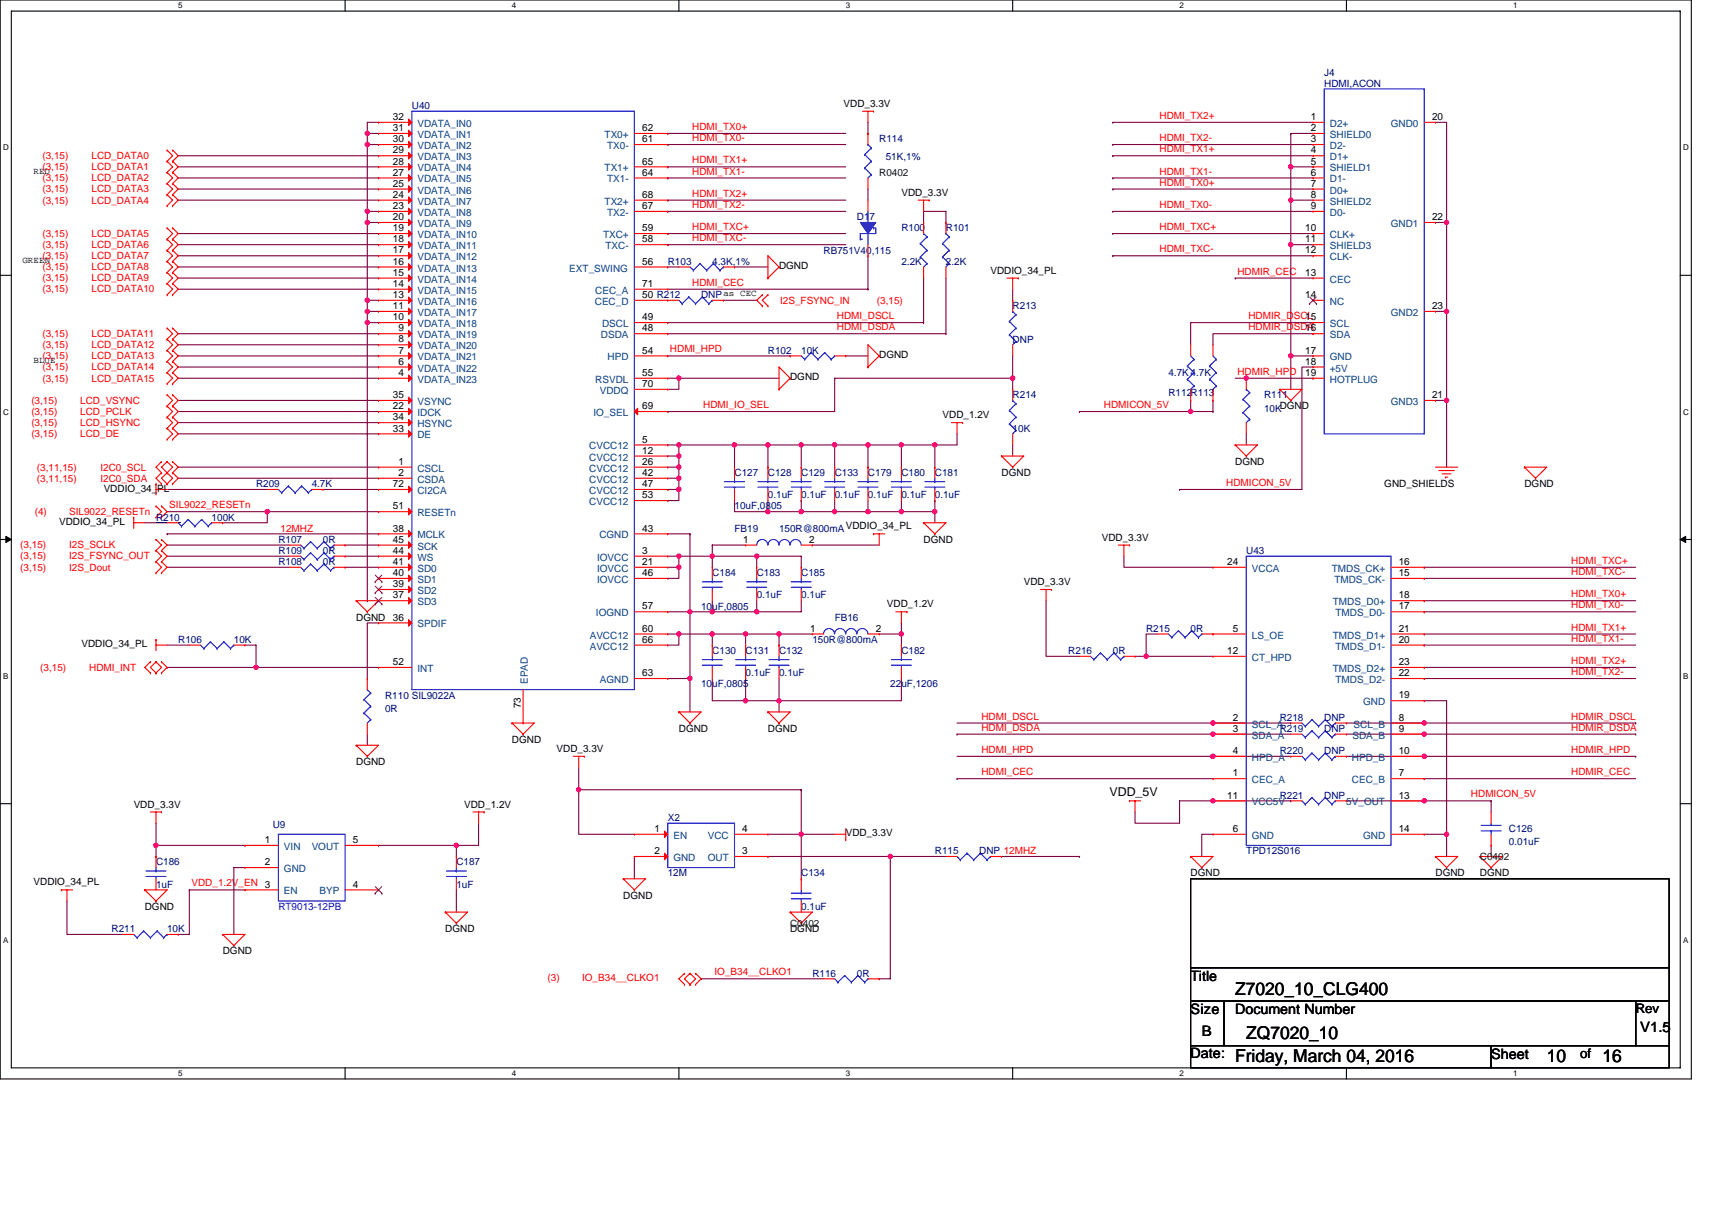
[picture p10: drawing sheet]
<svg xmlns="http://www.w3.org/2000/svg" width="297mm" height="210mm" viewBox="0 0 297 210" stroke-linecap="round" stroke-linejoin="round" font-family="sans-serif">
<defs><g id="words">
<g font-size="3.1">
<text x="214.3" y="172.6">Z7020_10_CLG400</text>
<text x="214.3" y="184.2">Friday, March 04, 2016</text>
<text x="216.2" y="180.3">ZQ7020_10</text>
<text x="268.4" y="184.2">10</text>
<text x="278" y="184.2">16</text>
</g>
<g font-size="2.5">
<text x="206.6" y="170.2">Title</text>
<text x="206.6" y="176">Size</text>
<text x="208.5" y="179.8">B</text>
<text x="214.3" y="176">Document Number</text>
<text x="284.6" y="179.1">V1.5</text>
<text x="206.6" y="183.7">Date:</text>
<text x="258.7" y="183.7">Sheet</text>
</g>
<g font-size="2.3">
<text x="283.8" y="175.8">Rev</text>
<text x="274.1" y="183.5">of</text>
</g>
<text font-size="2.1" x="192.5" y="138.2">VDD_5V</text>
<g font-size="1.7" fill="#000080">
<text x="229.8" y="13.1">J4</text>
<text x="229.8" y="15">HDMI,ACON</text>
<text x="71.5" y="18.9">U40</text>
<text x="152.5" y="24.7">R114</text>
<text x="153.7" y="27.8">51K,1%</text>
<text x="148.7" y="38.2">D17</text>
<text x="156.4" y="40.2">R100</text>
<text x="164.1" y="40.2">R101</text>
<text x="115.9" y="45.9">R103</text>
<text x="123.6" y="45.9">4.3K,1%</text>
<text x="142.9" y="44">RB751V40,115</text>
<text x="156.4" y="45.9">2.2K</text>
<text x="164.1" y="45.9">2.2K</text>
<text x="121.6" y="51.7">DNPas CEC</text>
<text x="175.7" y="53.7">R213</text>
<text x="175.7" y="59.5">DNP</text>
<text x="133.2" y="61.4">R102</text>
<text x="139" y="61.4">10K</text>
<text x="202.7" y="65.2">4.7K 4.7K</text>
<text x="175.7" y="69.1">R214</text>
<text x="202.7" y="68.7">R112R113</text>
<text x="219.3" y="69.1">R111</text>
<text x="219.3" y="71.4">10KDGND</text>
<text x="175.7" y="74.9">10K</text>
<text x="127.4" y="82.6">C127</text>
<text x="133.2" y="82.6">C128</text>
<text x="139" y="82.6">C129</text>
<text x="144.8" y="82.6">C133</text>
<text x="150.6" y="82.6">C179</text>
<text x="156.4" y="82.6">C180</text>
<text x="162.2" y="82.6">C181</text>
<text x="44.4" y="84.5">R209</text>
<text x="54.1" y="84.5">4.7K</text>
<text x="127.4" y="88.4">10uF,0805</text>
<text x="133.2" y="86.5">0.1uF</text>
<text x="139" y="86.5">0.1uF</text>
<text x="144.8" y="86.5">0.1uF</text>
<text x="150.6" y="86.5">0.1uF</text>
<text x="156.4" y="86.5">0.1uF</text>
<text x="162.2" y="86.5">0.1uF</text>
<text x="27.1" y="90.3">R210</text>
<text x="36.7" y="90.3">100K</text>
<text x="48.3" y="94.2">R107</text>
<text x="56" y="94.2">0R</text>
<text x="127.4" y="92.3">FB19</text>
<text x="135.2" y="92.3">150R@800mAVDDIO_34_PL</text>
<text x="48.3" y="98.1">R108</text>
<text x="48.3" y="96.1">R109</text>
<text x="56" y="98.1">0R</text>
<text x="56" y="96.1">0R</text>
<text x="123.6" y="100">C184</text>
<text x="131.3" y="100">C183</text>
<text x="139" y="100">C185</text>
<text x="216.2" y="96.1">U43</text>
<text x="121.6" y="105.8">10uF,0805</text>
<text x="131.3" y="103.8">0.1uF</text>
<text x="139" y="103.8">0.1uF</text>
<text x="144.8" y="107.7">FB16</text>
<text x="30.9" y="111.6">R106</text>
<text x="40.6" y="111.6">10K</text>
<text x="123.6" y="113.5">C130</text>
<text x="129.4" y="113.5">C131</text>
<text x="135.2" y="113.5">C132</text>
<text x="140.9" y="111.6">150R@800mA</text>
<text x="156.4" y="113.5">C182</text>
<text x="185.4" y="113.5">R216</text>
<text x="193.1" y="113.5">0R</text>
<text x="198.9" y="109.6">R215</text>
<text x="206.6" y="109.6">0R</text>
<text x="121.6" y="119.3">10uF,0805</text>
<text x="129.4" y="117.4">0.1uF</text>
<text x="135.2" y="117.4">0.1uF</text>
<text x="154.5" y="119.3">22uF,1206</text>
<text x="66.8" y="121.2">R110 SIL9022A</text>
<text x="66.8" y="123.5">0R</text>
<text x="222" y="125.1">R218</text>
<text x="229.8" y="125.1">DNP</text>
<text x="222" y="130.9">R220</text>
<text x="222" y="127">R219</text>
<text x="229.8" y="130.9">DNP</text>
<text x="229.8" y="127">DNP</text>
<text x="47.3" y="143.6">U9</text>
<text x="115.9" y="142.5">X2</text>
<text x="222" y="138.6">R221</text>
<text x="229.8" y="138.6">DNP</text>
<text x="162.2" y="148.3">R115</text>
<text x="169.9" y="148.3">DNP 12MHZ</text>
<text x="216.2" y="148.3">TPD12S016</text>
<text x="261.8" y="144.4">C126</text>
<text x="261.8" y="146.7">0.01uF</text>
<text x="27.1" y="150.2">C186</text>
<text x="27.1" y="154.1">1uF</text>
<text x="79.2" y="150.2">C187</text>
<text x="79.2" y="154.1">1uF</text>
<text x="115.9" y="152.1">12M</text>
<text x="139" y="152.1">C134</text>
<text x="19.3" y="161.8">R211</text>
<text x="29" y="161.8">10K</text>
<text x="139" y="157.9">0.1uF</text>
<text x="140.9" y="169.5">R116</text>
<text x="148.7" y="169.5">0R</text>
</g>
<g font-size="1.7">
<text x="68.2" y="20.8">32</text>
<text x="68.2" y="22.8">31</text>
<text x="111.4" y="22.8">62</text>
<text x="146.4" y="18.5">VDD_3.3V</text>
<text x="227.4" y="20.8">1</text>
<text x="227.4" y="22.8">2</text>
<text x="248.5" y="20.8">20</text>
<text x="68.2" y="24.7">30</text>
<text x="68.2" y="26.6">29</text>
<text x="68.2" y="28.6">28</text>
<text x="111.4" y="24.7">61</text>
<text x="111.4" y="28.6">65</text>
<text x="227.4" y="24.7">3</text>
<text x="227.4" y="26.6">4</text>
<text x="227.4" y="28.6">5</text>
<text x="68.2" y="30.5">27</text>
<text x="68.2" y="32.4">25</text>
<text x="68.2" y="34.3">24</text>
<text x="111.4" y="30.5">64</text>
<text x="111.4" y="34.3">68</text>
<text x="156.4" y="34">VDD_3.3V</text>
<text x="227.4" y="30.5">6</text>
<text x="227.4" y="32.4">7</text>
<text x="227.4" y="34.3">8</text>
<text x="68.2" y="36.3">23</text>
<text x="68.2" y="38.2">20</text>
<text x="68.2" y="40.1">19</text>
<text x="111.4" y="36.3">67</text>
<text x="111.4" y="40.1">59</text>
<text x="226.5" y="40.1">10</text>
<text x="227.4" y="36.3">9</text>
<text x="248.5" y="38.2">22</text>
<text x="68.2" y="42.1">18</text>
<text x="68.2" y="44">17</text>
<text x="68.2" y="45.9">16</text>
<text x="68.2" y="47.9">15</text>
<text x="111.4" y="45.9">56</text>
<text x="111.4" y="42.1">58</text>
<text x="135.2" y="46.7">DGND</text>
<text x="171.8" y="47.5">VDDIO_34_PL</text>
<text x="226.5" y="42.1">11</text>
<text x="226.5" y="44">12</text>
<text x="226.5" y="47.9">13</text>
<text x="68.2" y="49.8">14</text>
<text x="68.2" y="51.7">13</text>
<text x="68.2" y="53.6">11</text>
<text x="111.4" y="51.7">50 R212</text>
<text x="111.4" y="49.8">71</text>
<text x="226.5" y="51.7">14</text>
<text x="248.5" y="53.6">23</text>
<text x="68.2" y="55.6">10</text>
<text x="69.1" y="57.5">9</text>
<text x="69.1" y="59.4">8</text>
<text x="111.4" y="57.5">48</text>
<text x="111.4" y="55.6">49</text>
<text x="226.5" y="55.6">15</text>
<text x="226.5" y="57.5">16</text>
<text x="69.1" y="61.4">7</text>
<text x="69.1" y="63.3">6</text>
<text x="69.1" y="65.2">4</text>
<text x="111.4" y="61.4">54</text>
<text x="111.4" y="65.2">55</text>
<text x="152.5" y="62.1">DGND</text>
<text x="226.5" y="61.4">17</text>
<text x="226.5" y="63.3">18</text>
<text x="226.5" y="65.2">19</text>
<text x="68.2" y="69.1">35</text>
<text x="68.2" y="71">22</text>
<text x="111.4" y="71">69</text>
<text x="111.4" y="67.2">70</text>
<text x="137.1" y="66">DGND</text>
<text x="248.5" y="69.1">21</text>
<text x="68.2" y="72.9">34</text>
<text x="68.2" y="74.9">33</text>
<text x="111.4" y="76.8">5</text>
<text x="163.5" y="72.6">VDD_1.2V</text>
<text x="69.1" y="80.7">1</text>
<text x="69.1" y="82.6">2</text>
<text x="111.4" y="78.7">12</text>
<text x="111.4" y="80.7">26</text>
<text x="111.4" y="82.6">42</text>
<text x="173.8" y="82.6">DGND</text>
<text x="214.3" y="80.7">DGND</text>
<text x="18" y="85.3">VDDIO_34_PL</text>
<text x="68.2" y="84.5">72</text>
<text x="68.2" y="88.4">51</text>
<text x="111.4" y="84.5">47</text>
<text x="111.4" y="86.5">53</text>
<text x="240.2" y="84.5">GND_SHIELDS</text>
<text x="264.5" y="84.5">DGND</text>
<text x="10.3" y="91.1">VDDIO_34_PL</text>
<text x="68.2" y="92.2">38</text>
<text x="68.2" y="94.2">45</text>
<text x="111.4" y="92.2">43</text>
<text x="129" y="94.2">1</text>
<text x="140.4" y="94.2">2</text>
<text x="160.2" y="94.2">DGND</text>
<text x="191.2" y="93.8">VDD_3.3V</text>
<text x="68.2" y="98">41</text>
<text x="68.2" y="100">40</text>
<text x="68.2" y="101.9">39</text>
<text x="68.2" y="96.1">44</text>
<text x="111.4" y="96.1">3</text>
<text x="111.4" y="98">21</text>
<text x="111.4" y="100">46</text>
<text x="177.6" y="101.5">VDD_3.3V</text>
<text x="212.9" y="98">24</text>
<text x="242.7" y="100">15</text>
<text x="242.7" y="98">16</text>
<text x="61.8" y="107.7">DGND</text>
<text x="68.2" y="103.8">37</text>
<text x="68.2" y="107.7">36</text>
<text x="111.4" y="105.8">57</text>
<text x="153.9" y="105.4">VDD_1.2V</text>
<text x="242.7" y="105.8">17</text>
<text x="242.7" y="103.8">18</text>
<text x="14.1" y="112.4">VDDIO_34_PL</text>
<text x="111.4" y="109.6">60</text>
<text x="111.4" y="111.5">66</text>
<text x="140.6" y="109.6">1</text>
<text x="152" y="109.6">2</text>
<text x="212.9" y="113.5">12</text>
<text x="213.9" y="109.6">5</text>
<text x="242.7" y="111.5">20</text>
<text x="242.7" y="109.6">21</text>
<text x="68.2" y="115.4">52</text>
<text x="111.4" y="117.3">63</text>
<text x="242.7" y="117.3">22</text>
<text x="242.7" y="115.4">23</text>
<text x="90.4" y="122.9" transform="rotate(-90 90.4 122.9)">73</text>
<text x="213.9" y="125.1">2</text>
<text x="242.7" y="121.2">19</text>
<text x="242.7" y="125.1">8</text>
<text x="88.8" y="128.9">DGND</text>
<text x="96.6" y="130.5">VDD_3.3V</text>
<text x="117.8" y="127">DGND</text>
<text x="133.2" y="127">DGND</text>
<text x="213.9" y="127">3</text>
<text x="213.9" y="130.9">4</text>
<text x="242.7" y="127">9</text>
<text x="242.7" y="130.9">10</text>
<text x="61.8" y="132.8">DGND</text>
<text x="213.9" y="134.7">1</text>
<text x="242.7" y="134.7">7</text>
<text x="23.2" y="140.1">VDD_3.3V</text>
<text x="80.5" y="140.1">VDD_1.2V</text>
<text x="212.9" y="138.6">11</text>
<text x="242.7" y="138.6">13</text>
<text x="46" y="146.3">1</text>
<text x="61.2" y="146.3">5</text>
<text x="113.5" y="148.2">2</text>
<text x="113.5" y="144.4">1</text>
<text x="128.8" y="144.4">4</text>
<text x="128.8" y="148.2">3</text>
<text x="146.7" y="145.2">VDD_3.3V</text>
<text x="213.9" y="144.4">6</text>
<text x="242.7" y="144.4">14</text>
<text x="5.8" y="153.6">VDDIO_34_PL</text>
<text x="46" y="150.2">2</text>
<text x="46" y="154">3</text>
<text x="61.2" y="154">4</text>
<text x="108.1" y="156">DGND</text>
<text x="206.6" y="152.1">DGND</text>
<text x="249.1" y="152.1">DGND</text>
<text x="256.8" y="152.1">DGND</text>
<text x="25.1" y="157.9">DGND</text>
<text x="77.3" y="161.8">DGND</text>
<text x="137.1" y="161.8">DGND</text>
<text x="38.6" y="165.6">DGND</text>
</g>
<g font-size="1.7" fill="#004080">
<text x="72.4" y="22">VDATA_IN0</text>
<text x="72.4" y="23.9">VDATA_IN1</text>
<text x="104.9" y="23.9">TX0+</text>
<text x="230.7" y="22">D2+</text>
<text x="230.7" y="23.9">SHIELD0</text>
<text x="241.3" y="22">GND0</text>
<text x="72.4" y="25.9">VDATA_IN2</text>
<text x="72.4" y="27.8">VDATA_IN3</text>
<text x="72.4" y="29.7">VDATA_IN4</text>
<text x="104.9" y="29.7">TX1+</text>
<text x="105.3" y="25.9">TX0-</text>
<text x="230.7" y="25.9">D2-</text>
<text x="230.7" y="27.8">D1+</text>
<text x="230.7" y="29.7">SHIELD1</text>
<text x="72.4" y="31.7">VDATA_IN5</text>
<text x="72.4" y="33.6">VDATA_IN6</text>
<text x="72.4" y="35.5">VDATA_IN7</text>
<text x="104.9" y="35.5">TX2+</text>
<text x="105.3" y="31.7">TX1-</text>
<text x="230.7" y="31.7">D1-</text>
<text x="230.7" y="33.6">D0+</text>
<text x="230.7" y="35.5">SHIELD2</text>
<text x="72.4" y="37.5">VDATA_IN8</text>
<text x="72.4" y="39.4">VDATA_IN9</text>
<text x="72.4" y="41.3">VDATA_IN10</text>
<text x="104.6" y="41.3">TXC+</text>
<text x="105.3" y="37.5">TX2-</text>
<text x="230.7" y="37.5">D0-</text>
<text x="230.7" y="41.3">CLK+</text>
<text x="241.3" y="39.4">GND1</text>
<text x="72.4" y="43.2">VDATA_IN11</text>
<text x="72.4" y="45.2">VDATA_IN12</text>
<text x="72.4" y="47.1">VDATA_IN13</text>
<text x="98.8" y="47.1">EXT_SWING</text>
<text x="105.1" y="43.2">TXC-</text>
<text x="230.7" y="43.2">SHIELD3</text>
<text x="230.7" y="45.2">CLK-</text>
<text x="72.4" y="49">VDATA_IN14</text>
<text x="72.4" y="51">VDATA_IN15</text>
<text x="72.4" y="52.9">VDATA_IN16</text>
<text x="103.2" y="52.9">CEC_D</text>
<text x="103.3" y="51">CEC_A</text>
<text x="230.7" y="49">CEC</text>
<text x="230.7" y="52.9">NC</text>
<text x="72.4" y="54.8">VDATA_IN17</text>
<text x="72.4" y="56.8">VDATA_IN18</text>
<text x="72.4" y="58.7">VDATA_IN19</text>
<text x="104.3" y="58.7">DSDA</text>
<text x="104.5" y="56.8">DSCL</text>
<text x="230.7" y="56.8">SCL</text>
<text x="230.7" y="58.7">SDA</text>
<text x="241.3" y="54.8">GND2</text>
<text x="72.4" y="60.6">VDATA_IN20</text>
<text x="72.4" y="62.5">VDATA_IN21</text>
<text x="72.4" y="64.5">VDATA_IN22</text>
<text x="105.4" y="62.5">HPD</text>
<text x="230.7" y="62.5">GND</text>
<text x="230.7" y="64.5">+5V</text>
<text x="72.4" y="66.4">VDATA_IN23</text>
<text x="72.4" y="70.3">VSYNC</text>
<text x="103.3" y="66.4">RSVDL</text>
<text x="104.1" y="68.3">VDDQ</text>
<text x="230.7" y="66.4">HOTPLUG</text>
<text x="241.3" y="70.3">GND3</text>
<text x="72.4" y="74.1">HSYNC</text>
<text x="72.4" y="76.1">DE</text>
<text x="72.4" y="72.2">IDCK</text>
<text x="102.2" y="78">CVCC12</text>
<text x="103" y="72.2">IO_SEL</text>
<text x="72.4" y="81.9">CSCL</text>
<text x="72.4" y="83.8">CSDA</text>
<text x="102.2" y="79.9">CVCC12</text>
<text x="102.2" y="81.9">CVCC12</text>
<text x="102.2" y="83.8">CVCC12</text>
<text x="72.4" y="85.7">CI2CA</text>
<text x="72.4" y="89.6">RESETn</text>
<text x="102.2" y="85.7">CVCC12</text>
<text x="102.2" y="87.7">CVCC12</text>
<text x="72.4" y="93.4">MCLK</text>
<text x="72.4" y="95.4">SCK</text>
<text x="104" y="93.4">CGND</text>
<text x="72.4" y="99.2">SD0</text>
<text x="72.4" y="101.2">SD1</text>
<text x="72.4" y="97.3">WS</text>
<text x="103.6" y="97.3">IOVCC</text>
<text x="103.6" y="99.2">IOVCC</text>
<text x="103.6" y="101.2">IOVCC</text>
<text x="217.2" y="99.2">VCCA</text>
<text x="231.1" y="99.2">TMDS_CK+</text>
<text x="231.5" y="101.2">TMDS_CK-</text>
<text x="72.4" y="103.1">SD2</text>
<text x="72.4" y="105">SD3</text>
<text x="103.4" y="107">IOGND</text>
<text x="231.3" y="105">TMDS_D0+</text>
<text x="231.7" y="107">TMDS_D0-</text>
<text x="72.4" y="108.9">SPDIF</text>
<text x="102.3" y="110.8">AVCC12</text>
<text x="102.3" y="112.7">AVCC12</text>
<text x="217.2" y="110.8">LS_OE</text>
<text x="231.3" y="110.8">TMDS_D1+</text>
<text x="231.7" y="112.7">TMDS_D1-</text>
<text x="72.4" y="116.6">INT</text>
<text x="91.6" y="118.7" transform="rotate(-90 91.6 118.7)">EPAD</text>
<text x="104.1" y="118.5">AGND</text>
<text x="217.2" y="114.7">CT_HPD</text>
<text x="231.3" y="116.6">TMDS_D2+</text>
<text x="231.7" y="118.5">TMDS_D2-</text>
<text x="236.5" y="122.4">GND</text>
<text x="217.2" y="126.3">SCL_A</text>
<text x="217.2" y="128.2">SDA_A</text>
<text x="234.7" y="128.2">SDA_B</text>
<text x="234.8" y="126.3">SCL_B</text>
<text x="217.2" y="135.9">CEC_A</text>
<text x="217.2" y="132">HPD_A</text>
<text x="234.6" y="132">HPD_B</text>
<text x="234.6" y="135.9">CEC_B</text>
<text x="217.2" y="139.8">VCC5V</text>
<text x="233.6" y="139.8">5V_OUT</text>
<text x="49.3" y="147.5">VIN</text>
<text x="54.1" y="147.5">VOUT</text>
<text x="116.8" y="149.4">GND</text>
<text x="116.8" y="145.6">EN</text>
<text x="122.8" y="145.6">VCC</text>
<text x="122.8" y="149.4">OUT</text>
<text x="217.2" y="145.6">GND</text>
<text x="236.5" y="145.6">GND</text>
<text x="49.3" y="151.3">GND</text>
<text x="49.3" y="155.2">EN</text>
<text x="55.4" y="155.2">BYP</text>
</g>
<g font-size="1.7" fill="#f00">
<text x="120.1" y="22.6">HDMI_TX0+</text>
<text x="201.2" y="20.6">HDMI_TX2+</text>
<text x="7.4" y="29.5">(3,15)</text>
<text x="7.4" y="27.6">(3,15)</text>
<text x="15.9" y="29.5">LCD_DATA1</text>
<text x="15.9" y="27.6">LCD_DATA0</text>
<text x="120.1" y="28.4">HDMI_TX1+</text>
<text x="120.1" y="24.5">HDMI_TX0-</text>
<text x="201.2" y="26.4">HDMI_TX1+</text>
<text x="201.2" y="24.5">HDMI_TX2-</text>
<text x="7.4" y="31.5">(3,15)</text>
<text x="7.4" y="35.3">(3,15)</text>
<text x="7.4" y="33.4">(3,15)</text>
<text x="15.9" y="31.5">LCD_DATA2</text>
<text x="15.9" y="35.3">LCD_DATA4</text>
<text x="15.9" y="33.4">LCD_DATA3</text>
<text x="120.1" y="34.1">HDMI_TX2+</text>
<text x="120.1" y="30.3">HDMI_TX1-</text>
<text x="201.2" y="30.3">HDMI_TX1-</text>
<text x="201.2" y="32.2">HDMI_TX0+</text>
<text x="7.4" y="41.1">(3,15)</text>
<text x="15.9" y="41.1">LCD_DATA5</text>
<text x="120.1" y="39.9">HDMI_TXC+</text>
<text x="120.1" y="41.9">HDMI_TXC-</text>
<text x="120.1" y="36.1">HDMI_TX2-</text>
<text x="201.2" y="36.1">HDMI_TX0-</text>
<text x="201.2" y="39.9">HDMI_TXC+</text>
<text x="7.4" y="46.9">(3,15)</text>
<text x="7.4" y="45">(3,15)</text>
<text x="7.4" y="43.1">(3,15)</text>
<text x="15.9" y="46.9">LCD_DATA8</text>
<text x="15.9" y="45">LCD_DATA7</text>
<text x="15.9" y="43.1">LCD_DATA6</text>
<text x="201.2" y="43.8">HDMI_TXC-</text>
<text x="214.7" y="47.7">HDMIR_CEC</text>
<text x="7.4" y="50.8">(3,15)</text>
<text x="7.4" y="48.8">(3,15)</text>
<text x="15.9" y="50.8">LCD_DATA10</text>
<text x="15.9" y="48.8">LCD_DATA9</text>
<text x="120.1" y="49.6">HDMI_CEC</text>
<text x="135.4" y="52.7">I2S_FSYNC_IN</text>
<text x="152.1" y="52.7">(3,15)</text>
<text x="7.4" y="58.5">(3,15)</text>
<text x="15.9" y="58.5">LCD_DATA11</text>
<text x="145.2" y="55.4">HDMI_DSCL</text>
<text x="145.2" y="57.3">HDMI_DSDA</text>
<text x="216.6" y="55.4">HDMIR_DSCL</text>
<text x="216.6" y="57.3">HDMIR_DSDA</text>
<text x="7.4" y="64.3">(3,15)</text>
<text x="7.4" y="62.4">(3,15)</text>
<text x="7.4" y="60.4">(3,15)</text>
<text x="15.9" y="64.3">LCD_DATA14</text>
<text x="15.9" y="62.4">LCD_DATA13</text>
<text x="15.9" y="60.4">LCD_DATA12</text>
<text x="116.2" y="61.2">HDMI_HPD</text>
<text x="214.7" y="65">HDMIR_HPD</text>
<text x="5.4" y="70.1">(3,15)</text>
<text x="7.4" y="66.2">(3,15)</text>
<text x="13.9" y="70.1">LCD_VSYNC</text>
<text x="15.9" y="66.2">LCD_DATA15</text>
<text x="122" y="70.8">HDMI_IO_SEL</text>
<text x="191.5" y="70.8">HDMICON_5V</text>
<text x="5.4" y="73.9">(3,15)</text>
<text x="5.4" y="75.9">(3,15)</text>
<text x="5.4" y="72">(3,15)</text>
<text x="13.9" y="73.9">LCD_HSYNC</text>
<text x="13.9" y="75.9">LCD_DE</text>
<text x="13.9" y="72">LCD_PCLK</text>
<text x="6.4" y="83.6">(3,11,15)</text>
<text x="6.4" y="81.7">(3,11,15)</text>
<text x="17.4" y="83.6">I2C0_SDA</text>
<text x="17.4" y="81.7">I2C0_SCL</text>
<text x="6" y="89.4">(4)</text>
<text x="12" y="89.4">SIL9022_RESETn</text>
<text x="29.4" y="88.2">SIL9022_RESETn</text>
<text x="212.8" y="84.3">HDMICON_5V</text>
<text x="3.5" y="95.2">(3,15)</text>
<text x="12" y="95.2">I2S_SCLK</text>
<text x="48.7" y="92.3">12MHZ</text>
<text x="3.5" y="97.1">(3,15)</text>
<text x="3.5" y="99">(3,15)</text>
<text x="12" y="97.1">I2S_FSYNC_OUT</text>
<text x="12" y="99">I2S_Dout</text>
<text x="272.6" y="97.9">HDMI_TXC+</text>
<text x="272.6" y="99.8">HDMI_TXC-</text>
<text x="272.6" y="103.7">HDMI_TX0+</text>
<text x="272.6" y="105.6">HDMI_TX0-</text>
<text x="272.6" y="109.4">HDMI_TX1+</text>
<text x="272.6" y="111.4">HDMI_TX1-</text>
<text x="7" y="116.4">(3,15)</text>
<text x="15.5" y="116.4">HDMI_INT</text>
<text x="272.6" y="115.2">HDMI_TX2+</text>
<text x="272.6" y="117.2">HDMI_TX2-</text>
<text x="170.3" y="124.9">HDMI_DSCL</text>
<text x="272.6" y="124.9">HDMIR_DSCL</text>
<text x="170.3" y="130.7">HDMI_HPD</text>
<text x="170.3" y="126.8">HDMI_DSDA</text>
<text x="272.6" y="130.7">HDMIR_HPD</text>
<text x="272.6" y="126.8">HDMIR_DSDA</text>
<text x="170.3" y="134.5">HDMI_CEC</text>
<text x="272.6" y="134.5">HDMIR_CEC</text>
<text x="255.2" y="138.4">HDMICON_5V</text>
<text x="33.2" y="153.8">VDD_1.2V_EN</text>
<text x="95" y="170.3">(3)</text>
<text x="101" y="170.3">IO_B34__CLKO1</text>
<text x="124" y="169.3">IO_B34__CLKO1</text>
</g>
<g font-size="1.7" fill="#004000">
<text x="152.5" y="30.5">R0402</text>
<text x="256.8" y="149.2">C0402</text>
<text x="137.1" y="160.8">C0402</text>
</g>
<text font-size="1.7" fill="#00f" x="48.3" y="157.9">RT9013-12PB</text>
<g font-size="1.6">
<text x="5.8" y="30.2">RED</text>
<text x="3.9" y="45.6">GREEN</text>
<text x="5.8" y="63">BLUE</text>
</g>
<g font-size="1.4">
<text x="30.9" y="1.5">5</text>
<text x="88.8" y="1.5">4</text>
<text x="146.7" y="1.5">3</text>
<text x="204.7" y="1.5">2</text>
<text x="262.6" y="1.5">1</text>
<text x=".5" y="26.1">D</text>
<text x="292" y="26.1">D</text>
<text x=".5" y="71.9">C</text>
<text x="292" y="71.9">C</text>
<text x=".5" y="117.8">B</text>
<text x="292" y="117.8">B</text>
<text x=".5" y="163.6">A</text>
<text x="292" y="163.6">A</text>
<text x="30.9" y="186.8">5</text>
<text x="88.8" y="186.8">4</text>
<text x="146.7" y="186.8">3</text>
<text x="204.7" y="186.8">2</text>
<text x="262.6" y="186.8">1</text>
</g>
</g></defs>
<path d="M0 0h293.5v187.2h-293.5zM2 1.9h289.5v183.4h-289.5z" fill="none" stroke="#000" stroke-width=".19"/>
<g fill="#fff">
<path d="M30.9 .2h.8v1.6h-.8z"/>
<path d="M30.9 185.5h.8v1.6h-.8z"/>
</g>
<path d="M59.9 0v1.9M59.9 185.3v1.9" fill="none" stroke="#000" stroke-width=".19"/>
<g fill="#fff">
<path d="M88.8 .2h.8v1.6h-.8z"/>
<path d="M88.8 185.5h.8v1.6h-.8z"/>
</g>
<path d="M117.8 0v1.9M117.8 185.3v1.9" fill="none" stroke="#000" stroke-width=".19"/>
<g fill="#fff">
<path d="M146.7 .2h.8v1.6h-.8z"/>
<path d="M146.7 185.5h.8v1.6h-.8z"/>
</g>
<path d="M175.7 0v1.9M175.7 185.3v1.9" fill="none" stroke="#000" stroke-width=".19"/>
<g fill="#fff">
<path d="M204.7 .2h.7v1.6h-.7z"/>
<path d="M204.7 185.5h.7v1.6h-.7z"/>
</g>
<path d="M233.6 0v1.9M233.6 185.3v1.9" fill="none" stroke="#000" stroke-width=".19"/>
<g fill="#fff">
<path d="M262.6 .2h.7v1.6h-.7z"/>
<path d="M262.6 185.5h.7v1.6h-.7z"/>
<path d="M.5 24.8h1v1.6h-1z"/>
<path d="M292 24.8h1v1.6h-1z"/>
<path d="M.5 70.7h1v1.5h-1z"/>
<path d="M292 70.7h1v1.5h-1z"/>
</g>
<path d="M0 47.8h2M291.5 47.8h2" fill="none" stroke="#000" stroke-width=".19"/>
<g fill="#fff">
<path d="M.5 116.5h.9v1.6h-.9z"/>
<path d="M292 116.5h.9v1.6h-.9z"/>
</g>
<path d="M0 93.6h2M291.5 93.6h2" fill="none" stroke="#000" stroke-width=".19"/>
<path d="M1 93.1l1 .5-1 .5zM291.5 93.6l1-.5v1z" fill="#000" stroke="#000" stroke-width=".17"/>
<g fill="#fff">
<path d="M.5 162.4h.9v1.5h-.9z"/>
<path d="M292 162.4h.9v1.5h-.9z"/>
</g>
<path d="M0 139.5h2M291.5 139.5h2M206.6 152.5h83v15.4h-83zM206.6 167.9h83v5.8h-83zM206.6 173.7h5.8v7.8h-5.8zM212.4 173.7h71.4v7.8h-71.4zM283.8 173.7h5.8v7.8h-5.8zM206.6 181.5h52.1v3.8h-52.1zM258.7 181.5h30.9v3.8h-30.9z" fill="none" stroke="#000" stroke-width=".19"/>
<g fill="none" stroke="#800040" stroke-width=".19">
<path d="M30.9 27h34.8M30.9 29h34.8M30.9 30.9h34.8M30.9 32.8h34.8M30.9 34.7h34.8M63.7 36.7h2M63.7 38.6h.1M63.7 25.1v13.5h2M63.7 25.1h.1M63.7 23.2v1.9h2M63.7 23.2h.1M63.7 38.6v13.5"/>
<path d="M65.7 21.2h-2v2h2M115.9 23.2h.1M115.9 34.7h.1M115.9 29h.1M115.9 25.1h.1M115.9 36.7h.1M115.9 30.9h.1M115.9 30.9h30.8M115.9 36.7h30.8M115.9 34.7h30.8M115.9 25.1h30.8M115.9 23.2h30.8"/>
<path d="M115.9 29h30.8M150.6 32.8v1.9M150.6 21.2v2M160.2 38.6v-1.9h3.9v1.9M193.1 21.2h.1M193.1 27h.1M193.1 30.9h.1M193.1 32.8h.1M193.1 36.7h.1M193.1 25.1h.1M193.1 21.2h34.7M193.1 27h34.7"/>
<path d="M193.1 30.9h34.7M193.1 32.8h34.7M193.1 36.7h34.7M193.1 25.1h34.7M224 34.7v7.8h3.8M224 34.7h.1M224 29v5.7M224 23.2v5.8h3.8M224 23.2h.1M224 23.2h3.8M224 34.7h3.8M249.1 21.2h1.9v17.4"/>
<path d="M249.1 38.6h1.9M251 38.6h.1M251 38.6v15.4M30.9 40.5h34.8M30.9 42.5h34.8M30.9 44.4h34.8M30.9 46.3h34.8M30.9 48.3h34.8M30.9 50.2h34.8M30.9 57.9h34.8M30.9 59.8h34.8M63.7 52.1h2"/>
<path d="M63.7 52.1v1.9h2M63.7 54v2h2M63.7 54h.1M63.7 56v48.2M115.9 40.5h.1M115.9 42.5h.1M115.9 46.3h1.9M115.9 40.5h30.8M115.9 56h44.3M115.9 57.9h48.2M115.9 42.5h30.8M115.9 50.2h34.7"/>
<path d="M125.5 52.1h5.8M127.4 46.3h5.8M150.6 44.4v5.8M150.6 50.2h.1M160.2 56h.1M160.2 48.3v7.7M164.1 57.9h.1M164.1 48.3v9.6M175.7 50.2v1.9M193.1 40.5h.1M193.1 44.4h.1M193.1 40.5h34.7"/>
<path d="M193.1 44.4h34.7M214.3 48.3h.1M214.3 48.3h13.5M224 42.5h.1M224 42.5v19.3M227.8 56h.1M227.8 56h-21.2v3.8M227.8 57.9h-17.3v1.9M227.8 57.9h.1M249.1 54h1.9M251 54v15.5M30.9 69.5h34.8"/>
<path d="M30.9 73.3h34.8M30.9 75.3h34.8M30.9 71.4h34.8M30.9 61.8h34.8M30.9 63.7h34.8M30.9 65.6h34.8M115.9 65.6h1.9M115.9 71.4h.1M115.9 61.8h21.2M115.9 77.2h1.9M117.8 77.2h.1M117.8 65.6v2h-1.9"/>
<path d="M117.8 65.6h.1M117.8 65.6h17.4M117.8 79.1v3.9M127.4 77.2h-9.6v1.9h-1.9M133.2 77.2h-5.8v3.9M133.2 77.2h.1M137.1 61.8h.1M139 77.2h-5.8v3.9M139 77.2h.1M144.8 77.2h-5.8v3.9M144.8 65.6h.1M144.8 65.6v5.8h-28.9"/>
<path d="M144.8 65.6h30.9M146.7 61.8h3.9M150.6 77.2h-5.8v3.9M150.6 77.2h.1M150.6 77.2v3.9M150.6 77.2h11.6M156.4 77.2h.1M156.4 77.2v3.9M162.2 77.2v3.9M162.2 77.2h.1M166 75.3v1.9h-3.8M175.7 61.8v3.8"/>
<path d="M175.7 77.2v1.9M175.7 65.6v2M187.3 71.4h.1M187.3 71.4h23.2M206.6 69.5v1.9M210.5 71.4h.1M210.5 69.5v1.9M214.3 65.6h13.5M216.2 65.6h.1M216.2 75.3v1.9M224 61.8v5.8M224 61.8h3.8"/>
<path d="M227.8 63.7h-1.9v21.2h-21.2M227.8 65.6h.1M249.1 69.5h1.9M251 69.5h.1M251 69.5v11.6M25.1 90.7h3.9M29 92.6h.1M29 94.6h21.2M29 98.4h21.2M29 96.5h21.2M29 84.9h17.4M29 92.6h36.7"/>
<path d="M29 88.8h17.4M30.9 81.1h34.8M30.9 83h34.8M46.4 88.8h.1M56 84.9h9.7M59.9 94.6h5.8M59.9 98.4h5.8M59.9 96.5h5.8M65.7 88.8h-19.3v1.9h-7.8M65.7 88.8h.1M115.9 81.1h1.9M115.9 83h1.9"/>
<path d="M115.9 84.9h.1M115.9 96.5h1.9M115.9 92.6h3.8M117.8 81.1h.1M117.8 83h.1M117.8 83v1.9h-1.9M117.8 84.9v2h-1.9M117.8 96.5v1.9h-1.9M117.8 96.5h.1M117.8 96.5h5.8M117.8 98.4v2h-1.9M119.7 92.6v25.2"/>
<path d="M119.7 92.6h.1M123.6 96.5v1.9M123.6 94.6h5.8M123.6 94.6h.1M123.6 96.5h7.7M123.6 94.6v1.9M127.4 86.9v1.9h5.8M131.3 96.5h7.7v1.9M131.3 96.5v1.9M131.3 96.5h.1M133.2 88.8h11.6M133.2 88.8h.1"/>
<path d="M133.2 86.9v1.9M139 86.9h.1M139 86.9v1.9M140.9 94.6h11.6M144.8 86.9v1.9M144.8 88.8h.1M144.8 88.8h11.6M150.6 86.9v1.9M150.6 88.8h.1M156.4 86.9v1.9M156.4 88.8h5.8M162.2 86.9h.1"/>
<path d="M162.2 88.8v1.9M162.2 86.9v1.9M195 96.5v1.9h15.5M204.7 84.9h.1M247.1 98.4h.1M247.1 98.4h36.7M29 115.8h.1M29 112h3.8M29 115.8h15.4M42.5 112h1.9v3.8M44.4 115.8h21.3M63.7 104.2h.1"/>
<path d="M65.7 108.1h-2v9.7M115.9 110h1.9M115.9 117.8h3.8M115.9 106.2h3.8M117.8 110v2h-1.9M117.8 110h.1M117.8 110h5.8M119.7 117.8h.1M119.7 106.2h.1M119.7 106.2h3.9M119.7 117.8v5.7M123.6 117.8v3.8h11.6"/>
<path d="M123.6 110v2M123.6 110h.1M123.6 110h5.8M123.6 104.2v2M123.6 106.2h7.7M129.4 110h.1M129.4 117.8h.1M129.4 110h5.8M129.4 110v2M129.4 117.8v3.8M131.3 104.2v2M131.3 106.2h.1"/>
<path d="M135.2 110h.1M135.2 117.8v3.8M135.2 110h5.7M135.2 110v2M139 104.2v2h-7.7M156.4 108.1v1.9h-3.9M156.4 108.1h.1M156.4 110v2M156.4 117.8v3.8h-21.2M181.5 104.2v9.7h5.8M196.9 113.9h2M198.9 113.9h.1"/>
<path d="M200.8 110h-1.9v3.9h11.6M247.1 104.2h.1M247.1 110h.1M247.1 115.8h.1M247.1 106.2h.1M247.1 112h.1M247.1 117.8h.1M247.1 100.4h.1M247.1 115.8h36.7M247.1 104.2h36.7M247.1 110h36.7M247.1 106.2h36.7"/>
<path d="M247.1 112h36.7M247.1 117.8h36.7M247.1 100.4h36.7M63.7 127.4v1.9M100.4 137.1v7.7h9.7M100.4 137.1h.1M100.4 137.1h38.6M100.4 133.2v3.9M135.2 121.6v1.9M135.2 121.6h.1M139 137.1h.1M139 137.1v7.7"/>
<path d="M166 127.4h.1M166 135.1h.1M166 131.3h58M166 125.5h58M166 127.4h58M166 135.1h44.5M210.5 131.3h.1M210.5 125.5h.1M210.5 127.4h.1M224 139h-19.3v3.9h-7.8v-2M224 139h.1M224 131.3h.1"/>
<path d="M224 125.5h.1M233.6 139h25.1M233.6 131.3h50.2M233.6 127.4h50.2M233.6 125.5h50.2M247.1 121.6h3.9v23.2M247.1 135.1h.1M247.1 135.1h36.7M258.7 139h.1M258.7 139v1.9M283.8 131.3h.1M283.8 125.5h.1"/>
<path d="M283.8 127.4h.1M11.6 156.4v5.8h9.7M27.1 142.9v3.8h15.4M27.1 146.7v1.9M32.8 154.4v7.8h-1.9M32.8 154.4h.1M32.8 154.4h9.7M42.5 146.7h.1M42.5 150.6h-1.9v11.6M65.7 146.7h.1M65.7 146.7h13.5M79.2 146.7v1.9"/>
<path d="M79.2 154.4v3.9M83 142.9v3.8h-3.8M110.1 148.6v3.9M133.2 144.8h5.8M133.2 148.6h.1M133.2 148.6h21.3M139 144.8v7.7M139 144.8h5.8M164.1 148.6h-9.6v21.3h-2M173.8 148.6h13.5M187.3 148.6h.1M210.5 144.8h-2v3.8"/>
<path d="M247.1 144.8h3.9v3.8M251 144.8h.1M258.7 146.7v1.9M121.6 169.9h.1M121.6 169.9h21.3"/>
</g>
<g fill="#f0f" stroke="#f0f" stroke-width=".19">
<circle cx="63.7" cy="56" r=".38"/>
<circle cx="63.7" cy="52.1" r=".38"/>
<circle cx="63.7" cy="38.6" r=".38"/>
<circle cx="63.7" cy="36.7" r=".38"/>
<circle cx="63.7" cy="25.1" r=".38"/>
<circle cx="63.7" cy="23.1" r=".38"/>
<circle cx="44.4" cy="115.8" r=".38"/>
<circle cx="63.7" cy="54" r=".38"/>
<circle cx="154.5" cy="148.6" r=".38"/>
<circle cx="100.4" cy="137" r=".38"/>
<circle cx="139" cy="144.8" r=".38"/>
<circle cx="223.9" cy="61.8" r=".38"/>
<circle cx="223.9" cy="42.4" r=".38"/>
<circle cx="223.9" cy="34.7" r=".38"/>
<circle cx="223.9" cy="28.9" r=".38"/>
<circle cx="251" cy="54" r=".38"/>
<circle cx="251" cy="38.6" r=".37"/>
<circle cx="251" cy="69.5" r=".37"/>
<circle cx="247.1" cy="131.3" r=".38"/>
<circle cx="247.1" cy="125.5" r=".38"/>
<circle cx="247.1" cy="127.4" r=".38"/>
<circle cx="251" cy="144.8" r=".37"/>
<circle cx="144.8" cy="77.2" r=".38"/>
<circle cx="150.6" cy="77.2" r=".38"/>
<circle cx="133.2" cy="88.8" r=".38"/>
<circle cx="139" cy="88.8" r=".38"/>
<circle cx="129.4" cy="110" r=".38"/>
<circle cx="129.3" cy="121.6" r=".38"/>
<circle cx="135.2" cy="110" r=".38"/>
<circle cx="117.8" cy="110" r=".38"/>
<circle cx="123.6" cy="110" r=".38"/>
<circle cx="117.8" cy="77.2" r=".38"/>
<circle cx="117.8" cy="79.1" r=".38"/>
<circle cx="117.8" cy="81.1" r=".38"/>
<circle cx="117.8" cy="83" r=".38"/>
<circle cx="117.8" cy="84.9" r=".38"/>
<circle cx="127.4" cy="77.2" r=".38"/>
<circle cx="133.2" cy="77.2" r=".38"/>
<circle cx="139" cy="77.2" r=".38"/>
<circle cx="162.2" cy="88.8" r=".38"/>
<circle cx="156.4" cy="77.2" r=".38"/>
<circle cx="162.2" cy="77.2" r=".38"/>
<circle cx="150.6" cy="88.8" r=".38"/>
<circle cx="144.8" cy="88.8" r=".38"/>
<circle cx="156.4" cy="88.8" r=".38"/>
<circle cx="156.4" cy="110" r=".38"/>
<circle cx="135.1" cy="121.6" r=".38"/>
<circle cx="131.3" cy="106.2" r=".38"/>
<circle cx="131.3" cy="96.5" r=".38"/>
<circle cx="117.8" cy="98.4" r=".38"/>
<circle cx="117.8" cy="96.5" r=".38"/>
<circle cx="119.7" cy="117.7" r=".38"/>
<circle cx="119.7" cy="106.2" r=".38"/>
<circle cx="123.6" cy="106.2" r=".38"/>
<circle cx="46.4" cy="88.8" r=".38"/>
<circle cx="117.8" cy="65.6" r=".38"/>
<circle cx="123.6" cy="96.5" r=".38"/>
<circle cx="175.7" cy="65.6" r=".38"/>
<circle cx="79.2" cy="146.7" r=".38"/>
<circle cx="27.1" cy="146.7" r=".38"/>
<circle cx="206.6" cy="71.4" r=".38"/>
<circle cx="247.1" cy="139" r=".38"/>
<circle cx="216.2" cy="65.6" r=".38"/>
<circle cx="198.9" cy="113.9" r=".38"/>
<circle cx="210.4" cy="139" r=".38"/>
<circle cx="210.4" cy="131.3" r=".38"/>
<circle cx="210.4" cy="125.5" r=".38"/>
<circle cx="210.4" cy="127.4" r=".38"/>
</g>
<g fill="none" stroke="#f00" stroke-width=".19">
<path d="M149.6 19.3h2M150.6 19.3v1.9M151.6 19.3h.1M29 39.6h.1M29 31.9h.1M29 29.9h.1M29 35.7h.1M29 33.8h.1M29 28h.1M29 26.1h.1M29 39.6l.9 .9-.9 1M29 29.9l.9 1-.9 1"/>
<path d="M29 33.8l.9 .9-.9 1M29 31.9l.9 .9-.9 1M29 28l.9 1-.9 .9M29 26.1l.9 .9-.9 1M29.9 39.6h.1M29.9 29.9h.1M29.9 31.9h.1M29.9 33.8h.1M29.9 35.7h.1M29.9 28h.1M29.9 26.1h.1M29.9 39.6l1 .9-1 1"/>
<path d="M29.9 29.9l1 1-1 1M29.9 33.8l1 .9-1 1M29.9 31.9l1 .9-1 1M29.9 28l1 1-1 .9M29.9 26.1l1 .9-1 1M65.7 21.2h.1M65.7 23.2h.1M65.7 25.1h.1M65.7 27h.1M65.7 29h.1M65.7 30.9h.1M65.7 32.8h.1"/>
<path d="M65.7 34.7h.1M65.7 36.7h.1M65.7 38.6h.1M65.7 34.7h5.8M65.7 21.2h5.8M65.7 23.2h5.8M65.7 25.1h5.8M65.7 27h5.8M65.7 29h5.8M65.7 30.9h5.8M65.7 32.8h5.8M65.7 36.7h5.8"/>
<path d="M65.7 38.6h5.8M110.1 34.7h5.8M110.1 23.2h5.8M110.1 25.1h5.8M110.1 29h5.8M110.1 30.9h5.8M110.1 36.7h5.8M115.9 23.2h.1M115.9 25.1h.1M115.9 29h.1M115.9 30.9h.1M115.9 34.7h.1"/>
<path d="M115.9 36.7h.1M150.6 30.9v1.9M150.6 23.2h.1M150.6 34.7v2M150.6 23.2v1.9M159.3 34.7h1.9M160.2 34.7v2M160.2 38.6h.1M160.2 38.6v1.9M161.2 34.7h.1M164.1 38.6h.1M164.1 38.6v1.9"/>
<path d="M227.8 21.2h.1M227.8 23.2h.1M227.8 25.1h.1M227.8 27h.1M227.8 29h.1M227.8 30.9h.1M227.8 32.8h.1M227.8 34.7h.1M227.8 36.7h.1M227.8 34.7h2M227.8 21.2h2M227.8 23.2h2"/>
<path d="M227.8 25.1h2M227.8 27h2M227.8 29h2M227.8 30.9h2M227.8 32.8h2M227.8 36.7h2M247.1 21.2h2M247.1 38.6h2M249.1 21.2h.1M249.1 38.6h.1M29 51.2h.1M29 49.2h.1"/>
<path d="M29 47.3h.1M29 45.4h.1M29 43.4h.1M29 41.5h.1M29 58.9h.1M29 56.9h.1M29 49.2l.9 1-.9 1M29 47.3l.9 1-.9 .9M29 45.4l.9 .9-.9 1M29 43.4l.9 1-.9 1M29 41.5l.9 1-.9 .9M29 58.9l.9 .9-.9 1"/>
<path d="M29 56.9l.9 1-.9 1M29.9 49.2h.1M29.9 51.2h.1M29.9 47.3h.1M29.9 45.4h.1M29.9 43.4h.1M29.9 41.5h.1M29.9 58.9h.1M29.9 56.9h.1M29.9 49.2l1 1-1 1M29.9 47.3l1 1-1 .9M29.9 45.4l1 .9-1 1"/>
<path d="M29.9 43.4l1 1-1 1M29.9 41.5l1 1-1 .9M29.9 58.9l1 .9-1 1M29.9 56.9l1 1-1 1M65.7 40.5h.1M65.7 42.5h.1M65.7 44.4h.1M65.7 46.3h.1M65.7 48.3h.1M65.7 50.2h.1M65.7 52.1h.1M65.7 54h.1"/>
<path d="M65.7 56h.1M65.7 57.9h.1M65.7 59.8h.1M65.7 48.3h5.8M65.7 46.3h5.8M65.7 40.5h5.8M65.7 42.5h5.8M65.7 44.4h5.8M65.7 52.1h5.8M65.7 56h5.8M65.7 57.9h5.8M65.7 54h5.8"/>
<path d="M65.7 50.2h5.8M65.7 59.8h5.8M110.1 46.3h5.8M110.1 40.5h5.8M110.1 42.5h5.8M110.1 52.1h5.8M110.1 56h5.8M110.1 57.9h5.8M110.1 50.2h5.8M115.9 40.5h.1M115.9 42.5h.1M115.9 50.2h.1"/>
<path d="M115.9 52.1h.1M115.9 46.3h.1M115.9 57.9h.1M115.9 56h.1M115.9 52.1h1.9M117.8 46.3h1.9M123.6 52.1h1.9M125.5 52.1h.1M125.5 46.3h1.9M127.4 46.3h.1M132.3 51.2h.1M132.3 53.1h.1"/>
<path d="M132.3 51.2l-1 .9 1 1M133.2 48.3h.1M133.2 53.1h.1M133.2 51.2h.1M133.2 51.2l-.9 .9 .9 1M135.2 46.3l-2-1.9v3.9M135.2 46.3h.1M135.2 46.3l-2 2M150.6 44.4h.1M150.6 42.5v1.9M160.2 46.3v2M164.1 46.3v2"/>
<path d="M174.7 48.3h2M175.7 48.3v1.9M175.7 59.8v2M175.7 52.1h.1M175.7 52.1v1.9M176.7 48.3h.1M206.6 59.8v2M210.5 59.8v2M227.8 40.5h.1M227.8 42.5h.1M227.8 44.4h.1M227.8 48.3h.1"/>
<path d="M227.8 52.1h.1M227.8 56h.1M227.8 57.9h.1M227.8 48.3h2M227.8 40.5h2M227.8 42.5h2M227.8 44.4h2M227.8 52.1h2M227.8 56h2M227.8 57.9h2M247.1 54h2M249.1 54h.1"/>
<path d="M29 74.3h.1M29 72.4h.1M29 76.2h.1M29 70.5h.1M29 68.5h.1M29 66.6h.1M29 64.7h.1M29 62.7h.1M29 60.8h.1M29 72.4l.9 .9-.9 1M29 74.3l.9 1-.9 .9M29 70.5l.9 .9-.9 1"/>
<path d="M29 68.5l.9 1-.9 1M29 64.7l.9 .9-.9 1M29 62.7l.9 1-.9 1M29 60.8l.9 1-.9 .9M29.9 72.4h.1M29.9 74.3h.1M29.9 76.2h.1M29.9 70.5h.1M29.9 68.5h.1M29.9 64.7h.1M29.9 66.6h.1M29.9 62.7h.1"/>
<path d="M29.9 60.8h.1M29.9 72.4l1 .9-1 1M29.9 74.3l1 1-1 .9M29.9 70.5l1 .9-1 1M29.9 68.5l1 1-1 1M29.9 64.7l1 .9-1 1M29.9 62.7l1 1-1 1M29.9 60.8l1 1-1 .9M65.7 61.8h.1M65.7 63.7h.1M65.7 65.6h.1M65.7 69.5h.1"/>
<path d="M65.7 73.3h.1M65.7 75.3h.1M65.7 71.4h.1M65.7 73.3h5.8M65.7 61.8h5.8M65.7 63.7h5.8M65.7 65.6h5.8M65.7 69.5h5.8M65.7 75.3h5.8M65.7 71.4h5.8M110.1 61.8h5.8M110.1 65.6h5.8"/>
<path d="M110.1 71.4h5.8M110.1 77.2h5.8M110.1 79.1h5.8M110.1 67.6h5.8M115.9 61.8h.1M115.9 77.2h.1M115.9 79.1h.1M115.9 65.6h.1M115.9 67.6h.1M115.9 71.4h.1M135.2 67.6h.1M137.1 65.6l-1.9-1.9v3.9"/>
<path d="M137.1 65.6h.1M137.1 61.8h1.9M137.1 65.6l-1.9 2M144.8 61.8h1.9M146.7 61.8h.1M150.6 63.7h.1M152.5 61.8l-1.9-2v3.9M152.5 61.8h.1M152.5 61.8l-1.9 1.9M165.1 73.3h1.9M166 73.3v2M167 73.3h.1"/>
<path d="M173.8 79.1h3.8l-1.9 2M173.8 79.1h.1M173.8 79.1l1.9 2M175.7 75.3v1.9M175.7 67.6h.1M175.7 67.6v1.9M206.6 69.5h.1M206.6 67.6v1.9M210.5 69.5h.1M210.5 67.6v1.9M214.3 77.2h3.9l-2 1.9M214.3 77.2h.1"/>
<path d="M214.3 77.2l1.9 1.9M216.2 79.1h.1M216.2 73.3v2M216.2 65.6h.1M216.2 65.6v2M222 67.6h3.9l-1.9 1.9M222 67.6h.1M222 67.6l2 1.9M224 69.5h.1M227.8 61.8h.1M227.8 63.7h.1M227.8 65.6h.1"/>
<path d="M227.8 61.8h2M227.8 63.7h2M227.8 65.6h2M247.1 69.5h2M249.1 69.5h.1M23.2 90.7h1.9M23.2 89.8h.1M23.2 89.8v1.9M27.1 84.9h1.9M27.1 84h.1M27.1 95.5h.1M27.1 93.6h.1"/>
<path d="M27.1 97.5h.1M27.1 99.4h.1M27.1 89.8h.1M27.1 87.8h.1M27.1 84v1.9M27.1 93.6l.9 1-.9 .9M27.1 95.5l.9 1-.9 1M27.1 97.5l.9 .9-.9 1M27.1 87.8l.9 1-.9 1M28 93.6h.1M28 95.5h.1M28 97.5h.1"/>
<path d="M28 99.4h.1M28 82h.1M28 84h.1M28 80.1h.1M28 87.8h.1M28 89.8h.1M28 93.6l1 1-1 .9M28 95.5l1 1-1 1M28 97.5l1 .9-1 1M28 82l-.9 1 .9 1M28 80.1l-.9 1 .9 .9M28 87.8l1 1-1 1"/>
<path d="M29 84h.1M29 82h.1M29 80.1h.1M29 90.7h1.9M29 82l-1 1 1 1M29 80.1l-1 1 1.9 1.9-.9 1M29 80.1l.9 1-.9 .9M29.9 82h.1M29.9 84h.1M29.9 80.1h.1M29.9 82l1 1-1 1M29.9 80.1l1 1-1 .9"/>
<path d="M36.7 90.7h1.9M38.6 90.7h.1M46.4 84.9h1.9M50.2 94.6h2M50.2 98.4h2M50.2 96.5h2M54.1 84.9h1.9M56 84.9h.1M58 94.6h1.9M58 98.4h1.9M58 96.5h1.9M59.9 94.6h.1"/>
<path d="M59.9 98.4h.1M59.9 96.5h.1M65.7 92.6h.1M65.7 81.1h.1M65.7 83h.1M65.7 84.9h.1M65.7 88.8h.1M65.7 94.6h.1M65.7 98.4h.1M65.7 96.5h.1M65.7 94.6h5.8M65.7 92.6h5.8"/>
<path d="M65.7 84.9h5.8M65.7 98.4h5.8M65.7 96.5h5.8M65.7 81.1h5.8M65.7 83h5.8M65.7 88.8h5.8M110.1 92.6h5.8M110.1 84.9h5.8M110.1 98.4h5.8M110.1 96.5h5.8M110.1 81.1h5.8M110.1 83h5.8"/>
<path d="M110.1 86.9h5.8M115.9 81.1h.1M115.9 83h.1M115.9 84.9h.1M115.9 86.9h.1M115.9 92.6h.1M115.9 96.5h.1M115.9 98.4h.1M123.6 98.4h.1M123.6 98.4v2M127.4 84.9v2M127.4 81.1h.1"/>
<path d="M127.4 81.1v1.9M129.4 94.6h.1M129.4 94.6h1.9M131.3 98.4h.1M131.3 98.4v2M133.2 84.9v2M133.2 81.1h.1M133.2 81.1v1.9M139 98.4h.1M139 84.9v2M139 81.1h.1M139 94.6h1.9"/>
<path d="M139 81.1v1.9M139 98.4v2M140.9 94.6h.1M144.8 84.9v2M144.8 81.1h.1M144.8 81.1v1.9M150.6 84.9v2M150.6 81.1h.1M150.6 81.1v1.9M151.6 92.6h.1M151.6 92.6h1.9M152.5 92.6v2"/>
<path d="M156.4 84.9v2M156.4 81.1h.1M156.4 81.1v1.9M160.2 90.7h3.9l-1.9 1.9M160.2 90.7h.1M160.2 90.7l2 1.9M162.2 92.6h.1M162.2 84.9v2M162.2 81.1h.1M162.2 81.1v1.9M175.7 81.1h.1M194 94.6h2"/>
<path d="M195 94.6v1.9M196 94.6h.1M210.5 98.4h.1M210.5 98.4h5.7M241.3 98.4h5.8M247.1 98.4h.1M249.1 81.1h3.8M249.6 81.7h2.7M250.2 82.2h1.6M250.8 82.8h.1M250.8 82.8h.4M264.5 81.1h3.9l-2 1.9"/>
<path d="M264.5 81.1h.1M264.5 81.1l1.9 1.9M266.4 83h.1M26.1 114.9h.1M26.1 116.8h.1M26.1 114.9l-1 .9 1 1M27.1 112h1.9M27.1 111h.1M27.1 116.8h.1M27.1 114.9h.1M27.1 111v1.9M27.1 114.9l-1 .9 1 1"/>
<path d="M27.1 114.9l.9 .9-.9 1M28 114.9h.1M28 116.8h.1M28 114.9l1 .9-1 1M32.8 112h2M40.6 112h1.9M42.5 112h.1M61.8 104.2h3.9M61.8 104.2h.1M61.8 104.2l1.9 2M63.7 106.2h.1M63.7 117.8h.1"/>
<path d="M63.7 117.8v1.9M65.7 100.4h.1M65.7 102.3h.1M65.7 104.2h.1M65.7 115.8h.1M65.7 108.1h.1M65.7 104.2l-2 2M65.7 102.3h5.8M65.7 115.8h5.8M65.7 104.2h5.8M65.7 100.4h5.8M65.7 108.1h5.8"/>
<path d="M90.8 119.7v5.8M110.1 106.2h5.8M110.1 110h5.8M110.1 112h5.8M110.1 117.8h5.8M110.1 100.4h5.8M115.9 100.4h.1M115.9 106.2h.1M115.9 110h.1M115.9 112h.1M115.9 117.8h.1M123.6 115.8v2"/>
<path d="M123.6 112h.1M123.6 102.3v1.9M123.6 112v1.9M129.4 115.8v2M129.4 112h.1M129.4 112v1.9M131.3 102.3v1.9M135.2 115.8v2M135.2 112h.1M135.2 112v1.9M139 102.3v1.9M140.9 110h.1"/>
<path d="M140.9 110h2M150.6 110h1.9M152.5 110h.1M155.4 106.2h2M156.4 106.2v1.9M156.4 115.8v2M156.4 112h.1M156.4 112v1.9M157.4 106.2h.1M180.5 102.3h2M181.5 102.3v1.9M182.5 102.3h.1"/>
<path d="M187.3 113.9h1.9M195 113.9h1.9M196.9 113.9h.1M200.8 110h1.9M208.5 110h7.7M210.5 110h.1M210.5 113.9h.1M210.5 113.9h5.7M241.3 106.2h5.8M241.3 110h5.8M241.3 112h5.8M241.3 115.8h5.8"/>
<path d="M241.3 117.8h5.8M241.3 104.2h5.8M241.3 100.4h5.8M247.1 115.8h.1M247.1 117.8h.1M247.1 110h.1M247.1 112h.1M247.1 104.2h.1M247.1 106.2h.1M247.1 100.4h.1M61.8 129.3h3.9l-2 2M61.8 129.3h.1"/>
<path d="M61.8 129.3l1.9 2M63.7 131.3h.1M63.7 125.5v1.9M88.8 125.5h3.9l-1.9 1.9M88.8 125.5h.1M88.8 125.5l2 1.9M90.8 127.4h.1M90.8 125.5h.1M99.5 131.3h1.9M100.4 131.3v1.9M101.4 131.3h.1M117.8 123.5h3.8l-1.9 2"/>
<path d="M117.8 123.5h.1M117.8 123.5l1.9 2M119.7 125.5h.1M133.2 123.5h3.9l-1.9 2M133.2 123.5h.1M133.2 123.5l2 2M135.2 125.5h.1M196 139h.1M196 139h1.9M196.9 139v1.9M210.5 139h.1M210.5 135.1h.1"/>
<path d="M210.5 125.5h.1M210.5 127.4h.1M210.5 131.3h.1M210.5 139h5.7M210.5 131.3h5.7M210.5 125.5h5.7M210.5 135.1h5.7M210.5 127.4h5.7M224 131.3h1.9M224 125.5h1.9M224 139h1.9M224 127.4h1.9"/>
<path d="M231.7 139h1.9M231.7 131.3h1.9M231.7 125.5h1.9M231.7 127.4h1.9M233.6 131.3h.1M233.6 125.5h.1M233.6 139h.1M233.6 127.4h.1M241.3 139h5.8M241.3 131.3h5.8M241.3 125.5h5.8M241.3 121.6h5.8"/>
<path d="M241.3 135.1h5.8M241.3 127.4h5.8M247.1 121.6h.1M247.1 139h.1M247.1 131.3h.1M247.1 125.5h.1M247.1 127.4h.1M247.1 135.1h.1M10.6 154.4h.1M10.6 154.4h2M11.6 154.4v2M25.1 154.4h3.9l-1.9 2"/>
<path d="M25.1 154.4h.1M25.1 154.4l2 2M26.1 140.9h1.9M27.1 156.4h.1M27.1 140.9v2M27.1 152.5v1.9M27.1 148.6h.1M27.1 148.6v2M28 140.9h.1M42.5 146.7h.1M42.5 150.6h.1M42.5 154.4h.1"/>
<path d="M42.5 154.4h5.8M42.5 146.7h5.8M42.5 150.6h5.8M59.9 154.4h5.8M59.9 146.7h5.8M65.7 154.4h.1M65.7 146.7h.1M77.3 158.3h3.8l-1.9 1.9M77.3 158.3h.1M77.3 158.3l1.9 1.9M79.2 152.5v1.9M79.2 148.6h.1"/>
<path d="M79.2 148.6v2M82.1 140.9h1.9M83 140.9v2M84 140.9h.1M108.1 152.5h3.9l-1.9 1.9M108.1 152.5h.1M108.1 152.5l2 1.9M110.1 154.4h.1M110.1 148.6h.1M110.1 144.8h.1M110.1 148.6h5.8M110.1 144.8h5.8"/>
<path d="M127.4 148.6h5.8M127.4 144.8h5.8M133.2 144.8h.1M133.2 148.6h.1M137.1 158.3h3.8l-1.9 1.9M137.1 158.3h.1M137.1 158.3l1.9 1.9M139 156.4v1.9M139 152.5h.1M139 152.5v1.9M144.8 144.8h1.9M146.7 145.7h.1"/>
<path d="M146.7 143.8v1.9M164.1 148.6h1.9M171.8 148.6h2M173.8 148.6h.1M206.6 148.6h3.9l-2 2M206.6 148.6h.1M206.6 148.6l1.9 2M208.5 150.6h.1M210.5 144.8h.1M210.5 144.8h5.7M241.3 144.8h5.8M247.1 144.8h.1"/>
<path d="M249.1 148.6h3.8l-1.9 2M249.1 148.6h.1M249.1 148.6l1.9 2M251 150.6h.1M256.8 148.6h3.8l-1.9 2M256.8 148.6h.1M256.8 148.6l1.9 2M258.7 150.6h.1M258.7 140.9v2M258.7 146.7h.1M258.7 144.8v1.9M21.3 162.2h1.9"/>
<path d="M29 162.2h1.9M30.9 162.2h.1M38.6 162.2h3.9l-1.9 1.9M38.6 162.2h.1M38.6 162.2l2 1.9M40.6 164.1h.1M79.2 160.2h.1M118.8 170.8h.1M118.8 168.9h.1M118.8 168.9l-1 1 1 .9M119.7 168.9h.1M119.7 170.8h.1"/>
<path d="M119.7 168.9l1 1-1 .9M119.7 168.9l-.9 1 .9 .9M120.7 170.8h.1M120.7 168.9h.1M120.7 168.9l.9 1-.9 .9M139 160.2h.1M142.9 169.9h1.9M150.6 169.9h1.9M152.5 169.9h.1"/>
</g>
<g fill="none" stroke="#00f" stroke-width=".19">
<path d="M71.5 19.3h38.6v100.4h-38.6zM229.8 15.4h17.3v59.9h-17.3zM150 29.1h.1M150 26.8h.1M150 29.1l1.2 1.2M150 26.8l1.2 1.2M150.6 25.1h.1M150.6 36.7v1.9M150.6 25.1l.6 .6M151.2 30.3h.1M151.2 28h.1M151.2 25.7h.1"/>
<path d="M151.2 30.3l-.6 .6M151.2 28l-1.2 1.1M151.2 25.7l-1.2 1.1M151.6 39.6h.4v.9h-2.7v1M151.6 39.6h.1M117.8 52.1l.6 .6M118.4 52.7h.1M119.5 51.5h.1M119.5 51.5l-1.1 1.2M119.5 51.5l1.2 1.2M119.7 46.3l.6 .6M120.3 46.9h.1"/>
<path d="M120.7 52.7h.1M121.5 45.7h.1M121.5 45.7l-1.2 1.2M121.5 45.7l1.1 1.2M121.9 51.5h.1M121.9 51.5l-1.2 1.2M121.9 51.5l1.1 1.2M122.6 46.9h.1M123 52.7h.1M123.6 52.1h.1M123.6 52.1l-.6 .6M123.8 45.7h.1"/>
<path d="M123.8 45.7l-1.2 1.2M123.8 45.7l1.1 1.2M124.9 46.9h.1M125.5 46.3h.1M125.5 46.3l-.6 .6M149.3 41.5h.1M149.3 41.5h.3M150.6 40.5v2M159.7 44.6h.1M159.7 42.3h.1M159.7 44.6l1.1 1.1M159.7 42.3l1.1 1.1"/>
<path d="M160.2 40.5h.1M160.2 40.5l.6 .6M160.8 45.7h.1M160.8 43.4h.1M160.8 41.1h.1M160.8 45.7l-.6 .6M160.8 43.4l-1.1 1.2M160.8 41.1l-1.1 1.2M163.5 44.6h.1M163.5 42.3h.1M163.5 44.6l1.2 1.1M163.5 42.3l1.2 1.1"/>
<path d="M164.1 40.5h.1M164.1 40.5l.6 .6M164.7 45.7h.1M164.7 43.4h.1M164.7 41.1h.1M164.7 45.7l-.6 .6M164.7 43.4l-1.2 1.2M164.7 41.1l-1.2 1.2M175.1 58.1h.1M175.1 55.8h.1M175.1 58.1l1.2 1.2M175.1 55.8l1.2 1.1"/>
<path d="M175.7 54h.1M175.7 54l.6 .6M176.3 59.3h.1M176.3 56.9h.1M176.3 54.6h.1M176.3 59.3l-.6 .5M176.3 56.9l-1.2 1.2M176.3 54.6l-1.2 1.2M139 61.8l.6 .6M139.6 62.4h.1M140.8 61.2h.1M140.8 61.2l-1.2 1.2"/>
<path d="M140.8 61.2l1.1 1.2M141.9 62.4h.1M143.1 61.2h.1M143.1 61.2l-1.2 1.2M143.1 61.2l1.1 1.2M144.2 62.4h.1M144.8 61.8h.1M144.8 61.8l-.6 .6M175.1 73.6h.1M175.1 71.2h.1M175.1 73.6l1.2 1.1M175.1 71.2l1.2 1.2"/>
<path d="M175.7 69.5h.1M175.7 69.5l.6 .6M176.3 74.7h.1M176.3 72.4h.1M176.3 70.1h.1M176.3 74.7l-.6 .6M176.3 72.4l-1.2 1.2M176.3 70.1l-1.2 1.1M206 63.5h.1M206 65.8h.1M206 63.5l1.2 1.2M206 65.8l1.2 1.2"/>
<path d="M206.6 67.6h.1M206.6 61.8l.6 .6M207.2 62.4h.1M207.2 64.7h.1M207.2 67h.1M207.2 62.4l-1.2 1.1M207.2 64.7l-1.2 1.1M207.2 67l-.6 .6M209.9 63.5h.1M209.9 65.8h.1M209.9 63.5l1.1 1.2M209.9 65.8l1.1 1.2"/>
<path d="M210.5 67.6h.1M210.5 61.8l.5 .6M211 62.4h.1M211 64.7h.1M211 67h.1M211 62.4l-1.1 1.1M211 64.7l-1.1 1.1M211 67l-.5 .6M215.7 71.6h.1M215.7 69.3h.1M215.7 71.6l1.1 1.2M215.7 69.3l1.1 1.2"/>
<path d="M216.2 67.6h.1M216.2 67.6l.6 .5M216.8 72.8h.1M216.8 70.5h.1M216.8 68.1h.1M216.8 72.8l-.6 .5M216.8 70.5l-1.1 1.1M216.8 68.1l-1.1 1.2M30.9 90.7l.6 .6M31.5 91.3h.1M32.7 90.1h.1M32.7 90.1l-1.2 1.2"/>
<path d="M32.7 90.1l1.1 1.2M33.8 91.3h.1M35 90.1h.1M35 90.1l-1.2 1.2M35 90.1l1.1 1.2M36.1 91.3h.1M36.7 90.7h.1M36.7 90.7l-.6 .6M48.3 84.9l.6 .6M48.9 85.5h.1M50 84.3h.1M50 84.3l-1.1 1.2"/>
<path d="M50 84.3l1.2 1.2M51.2 85.5h.1M52.2 94.6l.5 .6M52.2 98.4l.5 .6M52.2 96.5l.5 .6M52.3 84.3h.1M52.3 84.3l-1.1 1.2M52.3 84.3l1.2 1.2M52.7 95.2h.1M52.7 99h.1M52.7 97.1h.1M53.5 85.5h.1"/>
<path d="M53.9 94h.1M53.9 97.9h.1M53.9 95.9h.1M53.9 94l-1.2 1.2M53.9 94l1.2 1.2M53.9 97.9l-1.2 1.1M53.9 97.9l1.2 1.1M53.9 95.9l-1.2 1.2M53.9 95.9l1.2 1.2M54.1 84.9h.1M54.1 84.9l-.6 .6M55.1 95.2h.1"/>
<path d="M55.1 99h.1M55.1 97.1h.1M56.2 94h.1M56.2 97.9h.1M56.2 95.9h.1M56.2 94l-1.1 1.2M56.2 94l1.2 1.2M56.2 97.9l-1.1 1.1M56.2 97.9l1.2 1.1M56.2 95.9l-1.1 1.2M56.2 95.9l1.2 1.2M57.4 95.2h.1"/>
<path d="M57.4 99h.1M57.4 97.1h.1M58 94.6h.1M58 98.4h.1M58 96.5h.1M58 94.6l-.6 .6M58 98.4l-.6 .6M58 96.5l-.6 .6M125.7 83.6h3.5M125.7 84.5h3.5M127.4 84.5v.4M127.4 83.6h.1"/>
<path d="M127.4 83v.6M131.3 94.6a.96 .96 0 0 1 1-1 .96 .96 0 0 1 .9 1M131.5 83.6h3.5M131.5 84.5h3.5M133.2 94.6a.95 .95 0 0 1 1-1 .95 .95 0 0 1 .9 1 .96 .96 0 0 1 1-1 .96 .96 0 0 1 1 1M133.2 84.5v.4M133.2 83.6h.1M133.2 83v.6M137.1 94.6a.95 .95 0 0 1 .9-1 .95 .95 0 0 1 1 1M137.3 83.6h3.5M137.3 84.5h3.5M139 84.5v.4"/>
<path d="M139 83.6h.1M139 83v.6M143.1 83.6h3.5M143.1 84.5h3.5M144.8 84.5v.4M144.8 83.6h.1M144.8 83v.6M148.9 83.6h3.4M148.9 84.5h3.4M150.6 84.5v.4M150.6 83.6h.1M150.6 83v.6"/>
<path d="M154.7 83.6h3.4M154.7 84.5h3.4M156.4 84.5v.4M156.4 83.6h.1M156.4 83v.6M160.5 83.6h3.4M160.5 84.5h3.4M162.2 84.5v.4M162.2 83.6h.1M162.2 83v.6M216.2 96.5h25.1v50.2h-25.1zM34.8 112l.6 .5"/>
<path d="M35.4 112.5h.1M36.5 111.4h.1M36.5 111.4l-1.1 1.1M36.5 111.4l1.2 1.1M37.7 112.5h.1M38.8 111.4h.1M38.8 111.4l-1.1 1.1M38.8 111.4l1.2 1.1M40 112.5h.1M40.6 112h.1M40.6 112l-.6 .5M63.7 119.7h.1"/>
<path d="M63.7 119.7l.6 .6M121.9 114.5h3.4M121.9 115.4h3.4M121.9 101h3.4M121.9 101.9h3.4M123.6 115.4v.4M123.6 114.5h.1M123.6 101.9v.4M123.6 101h.1M123.6 100.4v.6M123.6 113.9v.6M127.6 114.5h3.5"/>
<path d="M127.6 115.4h3.5M129.4 115.4v.4M129.4 114.5h.1M129.4 113.9v.6M129.6 101h3.4M129.6 101.9h3.4M131.3 101.9v.4M131.3 101h.1M131.3 100.4v.6M133.4 114.5h3.5M133.4 115.4h3.5M135.2 115.4v.4"/>
<path d="M135.2 114.5h.1M135.2 113.9v.6M137.3 101h3.5M137.3 101.9h3.5M139 101.9v.4M139 101h.1M139 100.4v.6M142.9 110a.95 .95 0 0 1 .9-.9 .95 .95 0 0 1 1 .9M144.8 110a.95 .95 0 0 1 1-.9 .95 .95 0 0 1 .9 .9 .96 .96 0 0 1 1-.9 .96 .96 0 0 1 1 .9M148.7 110a.95 .95 0 0 1 .9-.9 .95 .95 0 0 1 1 .9M154.7 114.5h3.4M154.7 115.4h3.4"/>
<path d="M156.4 115.4v.4M156.4 114.5h.1M156.4 113.9v.6M189.2 113.9l.6 .6M189.8 114.5h.1M190.9 113.3h.1M190.9 113.3l-1.1 1.2M190.9 113.3l1.2 1.2M192.1 114.5h.1M193.3 113.3h.1M193.3 113.3l-1.2 1.2M193.3 113.3l1.1 1.2"/>
<path d="M194.4 114.5h.1M195 113.9h.1M195 113.9l-.6 .6M202.7 110l.6 .6M203.3 110.6h.1M204.5 109.5h.1M204.5 109.5l-1.2 1.1M204.5 109.5l1.1 1.1M205.6 110.6h.1M206.8 109.5h.1M206.8 109.5l-1.2 1.1M206.8 109.5l1.1 1.1"/>
<path d="M207.9 110.6h.1M208.5 110h.1M208.5 110l-.6 .6M63.2 123.7h.1M63.2 121.4h.1M63.2 123.7l1.1 1.2M63.2 121.4l1.1 1.2M64.3 124.9h.1M64.3 122.6h.1M64.3 120.3h.1M64.3 124.9l-.6 .6M64.3 122.6l-1.1 1.1"/>
<path d="M64.3 120.3l-1.1 1.1M225.9 131.3l.6 .5M225.9 125.5l.6 .5M225.9 139l.6 .6M225.9 127.4l.6 .6M226.5 131.8h.1M226.5 126h.1M226.5 139.6h.1M226.5 128h.1M227.6 130.7h.1M227.6 124.9h.1M227.6 138.4h.1"/>
<path d="M227.6 126.8h.1M227.6 130.7l-1.1 1.1M227.6 130.7l1.2 1.1M227.6 124.9l-1.1 1.1M227.6 124.9l1.2 1.1M227.6 138.4l-1.1 1.2M227.6 138.4l1.2 1.2M227.6 126.8l-1.1 1.2M227.6 126.8l1.2 1.2M228.8 131.8h.1M228.8 126h.1M228.8 139.6h.1"/>
<path d="M228.8 128h.1M230 130.7h.1M230 124.9h.1M230 138.4h.1M230 126.8h.1M230 130.7l-1.2 1.1M230 130.7l1.1 1.1M230 124.9l-1.2 1.1M230 124.9l1.1 1.1M230 138.4l-1.2 1.2M230 138.4l1.1 1.2M230 126.8l-1.2 1.2"/>
<path d="M230 126.8l1.1 1.2M231.1 131.8h.1M231.1 126h.1M231.1 139.6h.1M231.1 128h.1M231.7 131.3h.1M231.7 125.5h.1M231.7 139h.1M231.7 127.4h.1M231.7 131.3l-.6 .5M231.7 125.5l-.6 .5M231.7 139l-.6 .6"/>
<path d="M231.7 127.4l-.6 .6M25.3 151.2h3.5M25.3 152.1h3.5M27.1 152.1v.4M27.1 151.2h.1M27.1 150.6v.6M48.3 144.8h11.6v11.6h-11.6zM77.4 151.2h3.5M77.4 152.1h3.5M79.2 152.1v.4M79.2 151.2h.1M79.2 150.6v.6"/>
<path d="M115.9 142.9h11.5v7.7h-11.5zM137.3 155h3.5M137.3 156h3.5M139 156v.4M139 155h.1M139 154.4v.6M166 148.6l.6 .6M166.6 149.2h.1M167.8 148.1h.1M167.8 148.1l-1.2 1.1M167.8 148.1l1.1 1.1M168.9 149.2h.1"/>
<path d="M170.1 148.1h.1M170.1 148.1l-1.2 1.1M170.1 148.1l1.2 1.1M171.3 149.2h.1M171.8 148.6h.1M171.8 148.6l-.5 .6M257 144.2h3.5M257 143.2h3.5M258.7 142.9v.3M258.7 144.2h.1M258.7 144.2v.6M23.2 162.2l.6 .5"/>
<path d="M23.8 162.7h.1M24.9 161.6h.1M24.9 161.6l-1.1 1.1M24.9 161.6l1.2 1.1M26.1 162.7h.1M27.3 161.6h.1M27.3 161.6l-1.2 1.1M27.3 161.6l1.1 1.1M28.4 162.7h.1M29 162.2h.1M29 162.2l-.6 .5M144.8 169.9l.6 .6"/>
<path d="M145.4 170.5h.1M146.6 169.3h.1M146.6 169.3l-1.2 1.2M146.6 169.3l1.1 1.2M147.7 170.5h.1M148.9 169.3h.1M148.9 169.3l-1.2 1.2M148.9 169.3l1.1 1.2M150 170.5h.1M150.6 169.9h.1M150.6 169.9l-.6 .6"/>
</g>
<g fill="none" stroke="#804000" stroke-width=".17">
<path d="M227.2 52.7h.1M227.2 51.5l1.2 1.2M228.4 51.5l-1.2 1.2M228.4 52.7h.1M65.1 99.8l1.2 1.2M66.2 99.8l-1.1 1.2M65.1 101h.1M65.1 102.9h.1M65.1 104.8h.1M65.1 101.7l1.2 1.2M65.1 103.7l1.2 1.1M66.2 101.7l-1.1 1.2"/>
<path d="M66.2 103.7l-1.1 1.1M66.3 101h.1M66.3 102.9h.1M66.3 104.8h.1M65.1 155h.1M65.1 153.9l1.2 1.1M66.2 153.9l-1.1 1.1M66.3 155h.1"/>
</g>
<g fill="#f00" stroke="#f00" stroke-width=".19">
<path d="M115.3 148.1l.6 .5-.6 .6z"/>
<path d="M115.3 144.2l.6 .6-.6 .6z"/>
<path d="M70.9 20.7l.6 .5-.6 .6z"/>
<path d="M70.9 22.6l.6 .6-.6 .5z"/>
<path d="M70.9 24.5l.6 .6-.6 .6z"/>
<path d="M70.9 26.5l.6 .5-.6 .6z"/>
<path d="M70.9 28.4l.6 .6-.6 .5z"/>
<path d="M70.9 30.3l.6 .6-.6 .6z"/>
<path d="M70.9 32.2l.6 .6-.6 .6z"/>
<path d="M70.9 34.2l.6 .5-.6 .6z"/>
<path d="M70.9 36.1l.6 .6-.6 .6z"/>
<path d="M70.9 38l.6 .6-.6 .6z"/>
<path d="M70.9 40l.6 .5-.6 .6z"/>
<path d="M70.9 41.9l.6 .6-.6 .5z"/>
<path d="M70.9 43.8l.6 .6-.6 .6z"/>
<path d="M70.9 45.8l.6 .5-.6 .6z"/>
<path d="M70.9 47.7l.6 .6-.6 .5z"/>
<path d="M70.9 49.6l.6 .6-.6 .6z"/>
<path d="M70.9 51.5l.6 .6-.6 .6z"/>
<path d="M70.9 53.5l.6 .5-.6 .6z"/>
<path d="M70.9 55.4l.6 .6-.6 .6z"/>
<path d="M70.9 57.3l.6 .6-.6 .6z"/>
<path d="M70.9 59.3l.6 .5-.6 .6z"/>
<path d="M70.9 61.2l.6 .6-.6 .5z"/>
<path d="M70.9 63.1l.6 .6-.6 .6z"/>
<path d="M70.9 65.1l.6 .5-.6 .6z"/>
<path d="M70.9 68.9l.6 .6-.6 .6z"/>
<path d="M70.9 92.1l.6 .5-.6 .6z"/>
<path d="M70.9 72.8l.6 .5-.6 .6z"/>
<path d="M70.9 74.7l.6 .6-.6 .6z"/>
<path d="M70.9 70.8l.6 .6-.6 .6z"/>
<path d="M70.9 84.4l.6 .5-.6 .6z"/>
<path d="M70.9 88.2l.6 .6-.6 .6z"/>
<path d="M70.9 94l.6 .6-.6 .6z"/>
<path d="M70.9 97.9l.6 .5-.6 .6z"/>
<path d="M70.9 99.8l.6 .6-.6 .5z"/>
<path d="M70.9 101.7l.6 .6-.6 .6z"/>
<path d="M70.9 103.7l.6 .5-.6 .6z"/>
<path d="M70.9 95.9l.6 .6-.6 .6z"/>
<path d="M110.6 70.8v1.2l-.5-.6z"/>
<path d="M70.9 107.5l.6 .6-.6 .6z"/>
</g>
<path d="M27.1 90.6h4.1" fill="none" stroke="#000080" stroke-width=".17"/>
<path d="M149.3 38.6h2.7l-1.4 1.9z" fill-rule="evenodd" fill="#00f" stroke="#00f" stroke-width=".19"/>
<use href="#words"/>
</svg>
